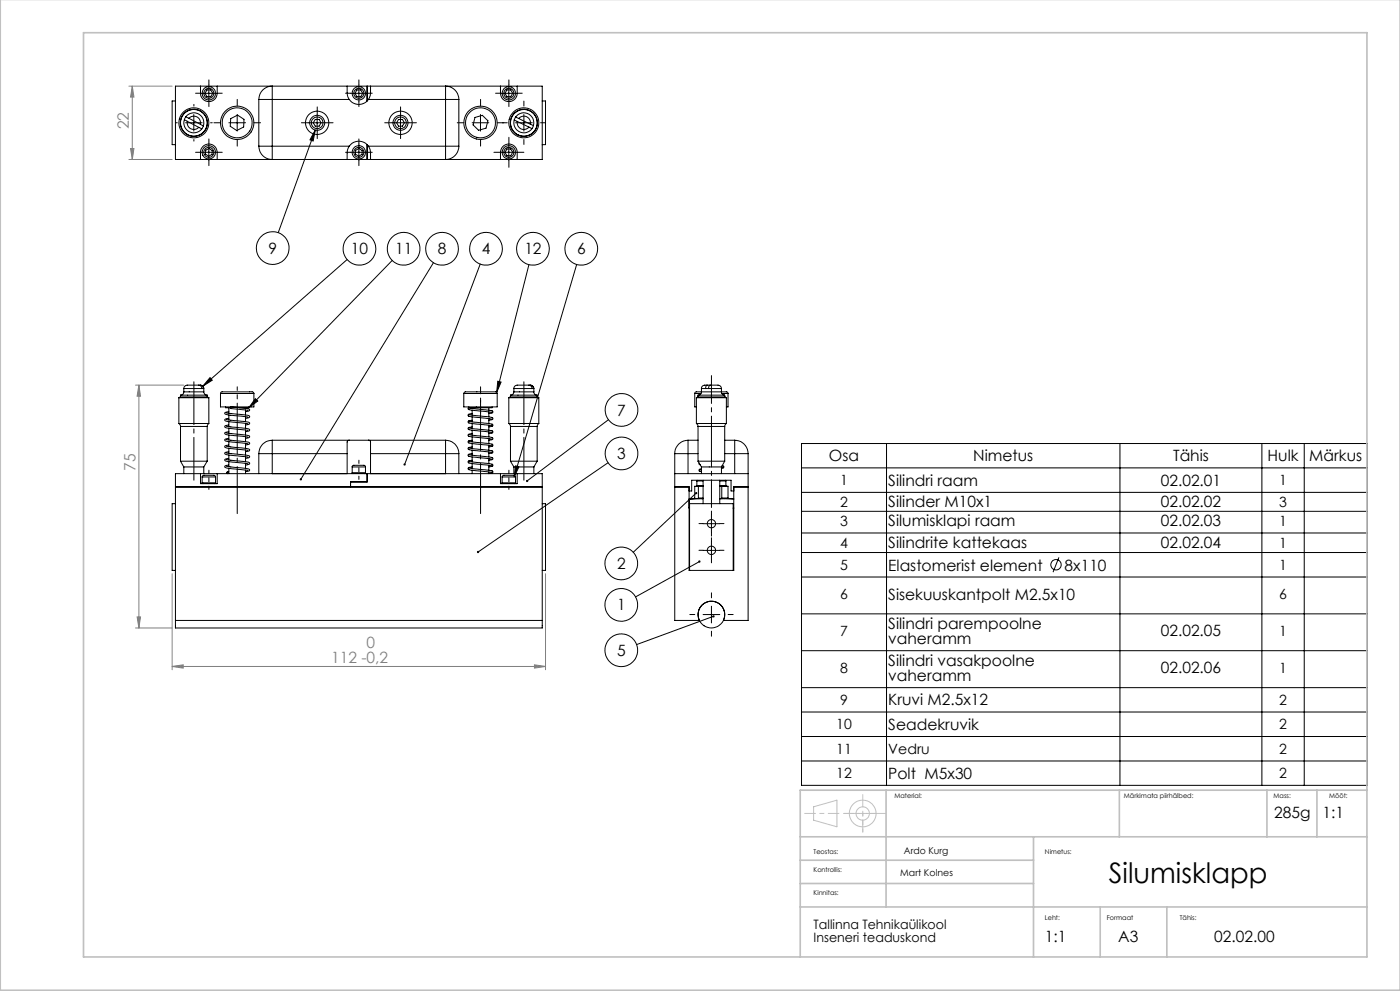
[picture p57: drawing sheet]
<svg xmlns="http://www.w3.org/2000/svg" width="420mm" height="297mm" viewBox="0 0 420 297" stroke-linecap="round" stroke-linejoin="round" font-family="sans-serif">
<defs><g id="words">
<text font-size="8.5" x="332.7" y="264.5">Silumisklapp</text>
<g font-size="4.7" fill="#808080">
<text x="38.7" y="38.7" transform="rotate(-90 38.7 38.7)">22</text>
<text x="40.7" y="141.1" transform="rotate(-90 40.7 141.1)">75</text>
<text x="110" y="194.2">0</text>
<text x="99.4" y="198.7">112 -0,2</text>
</g>
<g font-size="4.7">
<text x="80.5" y="76">9</text>
<text x="105.3" y="76.2">10</text>
<text x="118.5" y="76.2">11</text>
<text x="131.3" y="76.2">8</text>
<text x="144.5" y="76.2">4</text>
<text x="157.3" y="76.2">12</text>
<text x="173.1" y="76.2">6</text>
<text x="185.2" y="124.5">7</text>
<text x="185.2" y="137.6">3</text>
<text x="248.7" y="138.2">Osa</text>
<text x="292" y="138.2">Nimetus</text>
<text x="351.9" y="138.2">Tähis</text>
<text x="380.3" y="138.2">Hulk</text>
<text x="392.8" y="138.2">Märkus</text>
<text x="266.5" y="145.6">Silindri raam</text>
<text x="348.3" y="145.6">02.02.01</text>
<text x="266.5" y="152.1">Silinder M10x1</text>
<text x="348.3" y="152.1">02.02.02</text>
<text x="266.5" y="157.7">Silumisklapi raam</text>
<text x="348.3" y="157.7">02.02.03</text>
<text x="266.5" y="164.3">Silindrite kattekaas</text>
<text x="348.3" y="164.3">02.02.04</text>
<text x="185.1" y="170.5">2</text>
<text x="266.5" y="171">Elastomerist element</text>
<text x="319.4" y="171">8x110</text>
<text x="266.5" y="179.7">Sisekuuskantpolt M2.5x10</text>
<text x="185.1" y="183">1</text>
<text x="266.5" y="188.5">Silindri parempoolne</text>
<text x="348.3" y="190.7">02.02.05</text>
<text x="185.1" y="196.6">5</text>
<text x="266.5" y="193">vaheramm</text>
<text x="266.5" y="199.5">Silindri vasakpoolne</text>
<text x="348.3" y="201.8">02.02.06</text>
<text x="266.5" y="204">vaheramm</text>
<text x="266.5" y="211.4">Kruvi M2.5x12</text>
<text x="266.5" y="218.7">Seadekruvik</text>
<text x="266.5" y="233.4">Polt M5x30</text>
<text x="382.3" y="245.1">285g</text>
<text x="396.7" y="245.1">1:1</text>
<text x="313.5" y="282.2">1:1</text>
<text x="335.5" y="282.2">A3</text>
<text x="364.3" y="282.2">02.02.00</text>
</g>
<g font-size="4.2">
<text x="252.1" y="145.4">1</text>
<text x="383.8" y="145.4">1</text>
<text x="252.1" y="151.9">2</text>
<text x="383.8" y="151.9">3</text>
<text x="252.1" y="157.6">3</text>
<text x="383.8" y="157.6">1</text>
<text x="252.1" y="164.2">4</text>
<text x="383.8" y="164.2">1</text>
<text x="252.1" y="170.8">5</text>
<text x="383.8" y="170.8">1</text>
<text x="252.1" y="179.6">6</text>
<text x="383.8" y="179.6">6</text>
<text x="252.1" y="190.6">7</text>
<text x="383.8" y="190.6">1</text>
<text x="252.1" y="201.7">8</text>
<text x="383.8" y="201.7">1</text>
<text x="252.1" y="211.2">9</text>
<text x="383.8" y="211.2">2</text>
<text x="250.9" y="218.6">10</text>
<text x="383.8" y="218.6">2</text>
<text x="250.9" y="225.9">11</text>
<text x="266.5" y="225.9">Vedru</text>
<text x="383.8" y="225.9">2</text>
<text x="250.9" y="233.2">12</text>
<text x="383.8" y="233.2">2</text>
</g>
<g font-size="3.9">
<text x="244.1" y="278.4">Tallinna Tehnikaülikool</text>
<text x="244.1" y="282.2">Inseneri teaduskond</text>
</g>
<g font-size="2.8">
<text x="271.2" y="255.9">Ardo Kurg</text>
<text x="270.1" y="262.5">Mart Kolnes</text>
</g>
<g font-size="2">
<text x="268.4" y="239.3">Material:</text>
<text x="337.2" y="239.3">Märkimata piirhälbed:</text>
<text x="382.1" y="239.3">Mass:</text>
<text x="398.8" y="239.3">Mõõt:</text>
<text x="244.1" y="255.9">Teostas:</text>
<text x="313.5" y="255.9">Nimetus:</text>
<text x="244.1" y="261.4">Kontrollis:</text>
<text x="244.1" y="268.4">Kinnitas:</text>
<text x="313.5" y="275.6">Leht:</text>
<text x="332" y="275.6">Formaat</text>
<text x="354" y="275.6">Tähis:</text>
</g>
</g></defs>
<g fill="none" stroke="#000" stroke-width=".3">
<path d="M55.7 36.8h4.9M58.1 34.3v5M60.1 28h5.1M62.7 25.5v4.9M68.7 36.8h5M71.2 34.3v5M92.6 36.8h5M94.6 39l-.7 3.3-.9-.4zM94.6 39l-11.1 30.7M95.1 34.3v5M105.2 28h4.9M107.7 25.5v4.9"/>
<path d="M117.7 36.8h5M120.2 34.3v5M141.6 36.8h5M144.1 34.3v5M150.1 28h5.1M152.6 25.5v4.9M154.7 36.8h5M157.2 34.3v5M60.1 45.6h5.1M62.7 43.1v5.1M105.2 45.6h4.9M107.7 43.1v5.1"/>
<path d="M150.1 45.6h5.1M152.6 43.1v5.1M104.1 77.8l-43.2 37.9M117.7 78.1l-43.1 44.1M130 78.7l-39.8 64.9M144.1 79.1l-22.7 60.1M158.7 79.3l-9.7 38.3M173 79.3l-18.8 63.6M63 113.2l.7 .7-2.8 1.8zM76.6 119.5l.7 .7-2.7 2zM149.3 114.3l1 .2-1.3 3.1zM154.7 139.6l1 .3-1.5 3z"/>
<path d="M182.4 138.7l-39 26.7M182.5 125.8l-24.4 18.3M240.5 132.9h169.6v102.5h-169.6zM266 132.9v102.5M336 132.9v102.5M378.6 132.9v102.5M391.3 132.9v102.5M208.8 147.8l-18.8 17.7M210.9 156.9h5M213.4 154.4v5.1M240.5 147.6h169.6M240.5 153.2h169.6"/>
<path d="M240.5 159.7h169.6M240.5 140.2h169.6M209.8 168.3l-19.1 10.6M210.9 165h5M213.4 162.5v4.9M240.5 165.6h169.6M240.5 172.9h169.6M317.7 167l-1.8 4.5M210.9 184.2h5M213.4 181.7v5M214 184.7l-23 8.5M240.5 184h169.6"/>
<path d="M240.5 195h169.6M240.5 206.1h169.6M240.5 213.4h169.6M240.5 220.7h169.6M240.5 228.1h169.6"/>
<circle cx="81.8" cy="74.3" r="4.9"/>
<circle cx="107.8" cy="74.6" r="4.9"/>
<circle cx="121.1" cy="74.6" r="4.9"/>
<circle cx="132.6" cy="74.6" r="4.9"/>
<circle cx="145.8" cy="74.6" r="4.9"/>
<circle cx="159.9" cy="74.6" r="4.9"/>
<circle cx="174.4" cy="74.6" r="4.9"/>
<circle cx="186.5" cy="135.9" r="4.9"/>
<circle cx="186.5" cy="122.9" r="4.9"/>
<circle cx="186.4" cy="168.9" r="4.9"/>
<circle cx="316.8" cy="169.3" r="1.55"/>
<circle cx="186.4" cy="194.9" r="4.9"/>
<circle cx="186.4" cy="181.3" r="4.9"/>
</g>
<g fill="none" stroke="#c0c0c0" stroke-width=".3">
<path d="M244.1 241.8l7-2v8l-7-2z"/>
<circle cx="258.8" cy="243.8" r="4"/>
<circle cx="258.8" cy="243.8" r="2"/>
</g>
<g fill="none" stroke="#808080" stroke-width=".3">
<path d="M38.7 25.8h12.9M39.7 25.8v22M39.7 25.8l.5 3.3h-1zM38.7 47.8h12.9M39.2 44.5h1l-.5 3.3zM40.6 115.4h14.5M41.7 115.4l.5 3.3h-1.1zM41.7 115.4v72.8M51.6 171.9v28.8M163.7 171.9v28.8M40.6 188.2h11M41.1 184.9h1.1l-.5 3.3z"/>
<path d="M51.6 199.7l3.4-.5v1zM51.6 199.7h112.1M160.3 199.2l3.4 .5-3.4 .5z"/>
</g>
<path d="M213.4 152.1v-39.5" fill="none" stroke="#000" stroke-width=".3" stroke-dasharray="15.2 1.3 1.3 1.3" stroke-dashoffset="6.9"/>
<g fill="none" stroke="#000" stroke-width=".3" stroke-dasharray="15.2 1.3 1.3 1.3">
<path d="M53.2 36.8h-.5M58.2 31.8v-.5M60.2 27.9h-1.5M62.7 25.4v-1.5M62.7 30.4v1.5M63.2 36.8h.5M65.2 27.9h1.5M66.2 36.8h-2M71.2 31.8v-2M76.2 36.8h2M92.7 36.8h-2.3M95.2 34.3v-2.3"/>
<path d="M95.2 39.3v2.2M97.7 36.8h2.2M105.2 27.9h-1.5M107.7 25.4v-1.5M107.7 30.4v1.5M110.2 27.9h1.5M117.7 36.8h-2.3M120.2 34.3v-2.3M120.2 39.3v2.2M122.7 36.8h2.2M139.2 36.8h-2M144.2 31.8v-2"/>
<path d="M149.2 36.8h2M150.2 27.9h-1.5M152.2 36.8h-1.5M152.7 25.4v-1.5M152.7 30.4v1.5M155.2 27.9h1.5M157.2 31.8v-1.5M162.2 36.8h1.5M58.2 41.8v.5M60.2 45.6h-1.5M62.7 43.1v-1.5M62.7 48.1v1.5"/>
<path d="M65.2 45.6h1.5M71.2 41.8v2M105.2 45.6h-1.5M107.7 43.1v-1.5M107.7 48.1v1.5M110.2 45.6h1.5M144.2 41.8v2M150.2 45.6h-2M152.7 43.1v-2M152.7 48.1v2M155.2 45.6h2M157.2 41.8v1.5"/>
<path d="M210.9 156.9h-1.2M213.4 154.4v-1.2M213.4 159.4v1.3M215.9 156.9h1.3M210.9 164.9h-1.2M213.4 179.2v-1.5M213.4 162.4v-1.2M213.4 167.4v1.3M215.9 164.9h1.3M208.4 184.2h-1.5M213.4 189.2v1.5M218.4 184.2h1.5"/>
</g>
<path d="M144.2 123.9v-8" fill="none" stroke="#000" stroke-width=".3" stroke-dasharray="15.2 1.3 1.3 1.3" stroke-dashoffset="13.1"/>
<path d="M71.2 115.9v6" fill="none" stroke="#000" stroke-width=".3" stroke-dasharray="15.2 1.3 1.3 1.3" stroke-dashoffset="14.1"/>
<path d="M107.7 137.9v5.8M62.7 140.9v5.8M152.7 140.9v5.8" fill="none" stroke="#000" stroke-width=".3" stroke-dasharray="15.2 1.3 1.3 1.3" stroke-dashoffset="14.3"/>
<path d="M58.2 114.4v29.5M157.2 114.4v29.5" fill="none" stroke="#000" stroke-width=".3" stroke-dasharray="15.2 1.3 1.3 1.3" stroke-dashoffset="2.4"/>
<path d="M71.2 153.9v-32" fill="none" stroke="#000" stroke-width=".3" stroke-dasharray="15.2 1.3 1.3 1.3" stroke-dashoffset="1.1"/>
<path d="M144.2 153.9v-34" fill="none" stroke="#000" stroke-width=".3" stroke-dasharray="15.2 1.3 1.3 1.3" stroke-dashoffset=".1"/>
<path d="M241.4 243.8h10.3" fill="none" stroke="#c0c0c0" stroke-width=".3" stroke-dasharray="15.2 1.3 1.3 1.3" stroke-dashoffset="12"/>
<path d="M258.8 238.1v11.3" fill="none" stroke="#c0c0c0" stroke-width=".3" stroke-dasharray="15.2 1.3 1.3 1.3" stroke-dashoffset="11.5"/>
<path d="M258.8 249.4v-5.6" fill="none" stroke="#c0c0c0" stroke-width=".3" stroke-dasharray="15.2 1.3 1.3 1.3" stroke-dashoffset="14.3"/>
<path d="M262.8 243.8h-9.7" fill="none" stroke="#c0c0c0" stroke-width=".3" stroke-dasharray="15.2 1.3 1.3 1.3" stroke-dashoffset="12.3"/>
<path d="M253.1 243.8h12.7" fill="none" stroke="#c0c0c0" stroke-width=".3" stroke-dasharray="15.2 1.3 1.3 1.3" stroke-dashoffset="10.8"/>
<g fill="none" stroke="#c0c0c0" stroke-width=".5">
<path d="M.1 -.1v296.9h419.9M25 9.8h385.1v277h-385.1zM265.8 236.8v35M335.8 236.8v14M380.1 236.8v14M395.1 236.8v14M410.1 236.8h-170v50M240.1 250.8h170M240.1 257.8h70M310.1 250.8v36M240.1 271.8h170M240.1 264.8h70"/>
<path d="M330.1 271.8v15M350.1 271.8v15"/>
</g>
<path d="M63 113.2l.7 .7-2.8 1.8zM76.6 119.5l.7 .7-2.7 2zM121.1 139l.1 .5 .2-.3-.2 .3a.34 .34 0 0 0 .5-.4 .34 .34 0 0 0-.6-.1zM149.3 114.3l1 .2-1.3 3.1zM157.9 143.9v.5l.2-.3-.2 .3a.34 .34 0 0 0 .5 0 .34 .34 0 0 0 0-.5 .34 .34 0 0 0-.5 0zM143.2 165.2l-.1 .4 .3-.2-.3 .2a.34 .34 0 0 0 .5 .1 .34 .34 0 0 0 .1-.5 .34 .34 0 0 0-.5 0zM154.7 139.6l1 .3-1.5 3zM90 143.4v.5l.2-.3-.1 .3a.34 .34 0 0 0 .4 0 .34 .34 0 0 0 0-.5 .34 .34 0 0 0-.5 0zM208.6 147.5a.34 .34 0 0 0 0 .5 .34 .34 0 0 0 .5 0 .34 .34 0 0 0 0-.4l-.3 .2 .3-.2zM213.9 184.4a.33 .33 0 0 0-.2 .5 .33 .33 0 0 0 .5 .1 .33 .33 0 0 0 .1-.4l-.3 .1 .3-.2zM209.5 168.1a.34 .34 0 0 0 .3 .5 .34 .34 0 0 0 .3-.5l-.3 .2 .3-.2-.1-.1zM94.6 39l-.7 3.3-.9-.4z" fill="#000"/>
<g fill="#808080">
<path d="M160.3 199.2l3.4 .5-3.4 .5zM51.6 199.7l3.4-.5v1z"/>
<path d="M39.7 25.8l.5 3.3h-1zM39.2 44.5h1l-.5 3.3z"/>
<path d="M41.7 115.4l.5 3.3h-1.1zM41.1 184.9h1.1l-.5 3.3z"/>
</g>
<g fill="none" stroke="#000" stroke-width=".3">
<path d="M52.6 25.8h110.1v22h-110.1zM52.6 30.3h-1v13.1h1M55.3 35.9a2.99 2.99 0 0 0 1.5 3.6 2.99 2.99 0 0 0 3.7-.9M55.3 35.9l.9 .5M55.8 35a2.99 2.99 0 0 1 3.8-.8 2.99 2.99 0 0 1 1.4 3.5M55.8 35l.9 .5M55.8 35l-.5 .9M56.2 36.4a2 2 0 0 0 1 2.2 2 2 0 0 0 2.4-.4M56.2 36.4l3.4 1.8M56.7 35.5a2.02 2.02 0 0 1 2.4-.5 2.02 2.02 0 0 1 1 2.2M56.7 35.5l3.4 1.7M59.6 38.2l.9 .4"/>
<path d="M60.1 37.2l.9 .5M60.1 25.8a4.7 4.7 0 0 0 .5 3.5 2.51 2.51 0 0 0 2.8 1 2.51 2.51 0 0 0 1.8-2.3v-2.2M61 37.7l-.5 .9M62.1 26.9h1.1l.6 1.1-.6 1h-1.1l-.6-1zM69.2 35.6l2.1-1.1 1.9 1.3-.1 2.3-2.1 1-1.9-1.3zM77.6 29.8h4.1M77.6 29.8a3.9 3.9 0 0 1 4.1-3.9v3.9M77.6 29.8v14M81.7 29.8v14M81.7 29.8h23.1M94.6 35.8h1.1l.6 1-.6 1h-1.1l-.6-1zM104.1 25.8v.8a4.9 4.9 0 0 0 .7 3.2"/>
<path d="M104.8 29.8a3.5 3.5 0 0 0 5.7 0M107.1 26.9h1.1l.6 1.1-.6 1h-1.1l-.6-1zM110.1 25.8v4.5M110.5 29.8h23.2M111.2 25.8v.8a5.3 5.3 0 0 1-.7 3.2M119.6 35.8h1.1l.6 1-.6 1h-1.1l-.6-1zM133.7 29.8v-3.9a3.9 3.9 0 0 1 4 3.9M133.7 29.8h4M133.7 29.8v14M137.7 29.8v14M142.5 35.2l2.2-.6 1.7 1.6-.6 2.2-2.2 .6-1.7-1.6zM150.1 25.8a5.3 5.3 0 0 0 .5 3.5 2.51 2.51 0 0 0 2.8 1 2.51 2.51 0 0 0 1.8-2.3v-2.2"/>
<path d="M152.1 26.9h1.1l.6 1.1-.6 1h-1.1l-.6-1zM154.3 36a3 3 0 0 0 1.6 3.5 3 3 0 0 0 3.7-.9M154.3 36l.9 .4M154.7 35.1a3 3 0 0 1 3.7-1 3 3 0 0 1 1.6 3.5M154.7 35.1l.9 .4M154.7 35.1l-.4 .9M155.2 36.4a2 2 0 0 0 1.1 2.2 2 2 0 0 0 2.4-.5M155.2 36.4l3.5 1.7M155.6 35.5a2 2 0 0 1 2.4-.5 2 2 0 0 1 1.1 2.2M155.6 35.5l3.5 1.7M158.7 38.1l.9 .5M159.1 37.2l.9 .4"/>
<path d="M160 37.6l-.4 1M162.7 30.3h1v13.1h-1M60.1 47.8a4.7 4.7 0 0 1 .5-3.5 2.51 2.51 0 0 1 2.8-1 2.51 2.51 0 0 1 1.8 2.3v2.2M61.7 45l1-.5 1 .7-.1 1.1-1 .5-1-.6zM77.6 43.8h4.1M77.6 43.8a3.9 3.9 0 0 0 4.1 4v-4M81.7 43.8h23.1M104.8 43.8a3.5 3.5 0 0 1 5.7 0M104.8 43.8a8 8 0 0 0-.7 4M106.7 45l1-.5 1 .6-.1 1.1-1 .6-1-.6zM110.1 43.4v4.4M110.5 43.8a8 8 0 0 1 .7 4"/>
<path d="M110.5 43.8h23.2M133.7 43.8h4M133.7 43.8v4a3.9 3.9 0 0 0 4-4M150.1 47.8a5.3 5.3 0 0 1 .5-3.5 2.51 2.51 0 0 1 2.8-1 2.51 2.51 0 0 1 1.8 2.3v2.2M152.1 44.7h1.1l.6 .9-.6 1.1h-1.1l-.6-1.1zM53.7 119.2h9M53.7 119.2l.4-.2h8.1l.5 .2M53.7 119.2v7.7M54.2 118.4h8M54.2 118.4v.6M55.1 117.4a.96 .96 0 0 1-.9 1M55.1 117.4h6"/>
<path d="M55.1 116.4h5.4M55.1 116.4v1M59.6 115.4h-3.4a1.04 1.04 0 0 0-1.1 1M59.6 115.4l.7 .3 .2 .7M59.6 115.4l1 .2 .4 .8M60.3 115.5a.98 .98 0 0 1 .8 .9M60.5 116.4h.5M61 116.4h.1M61.1 117.4a1.02 1.02 0 0 0 1.1 1M61.1 116.4v1M62.2 118.4v.6M62.7 119.2v7.7"/>
<path d="M66.1 117.9l.5-.5h9.1l.5 .5M66.1 117.9v4.1h10.1v-4.1M66.1 117.9h10.1M139.1 117.9l.5-.5h9.1l.5 .5M139.1 117.9v4.1h10.1v-4.1M139.1 117.9h10.1M152.6 119.2l.5-.2h8.1l.4 .2M152.6 119.2h9M152.6 119.2v7.7M153.1 118.4h8M153.1 118.4v.6M154.2 117.4a1.02 1.02 0 0 1-1.1 1"/>
<path d="M154.2 117.4h6M154.2 116.4h5.4M154.2 116.4v1M158.7 115.4h-3.5a.99 .99 0 0 0-1 1M158.7 115.4l.6 .3 .3 .7M158.7 115.4h.4M159.1 115.4l.7 .4 .2 .6M159.3 115.5l.7 .4 .2 .5M159.6 116.4h.4M160 116.4h.2M160.2 117.4a.96 .96 0 0 0 .9 1M160.2 116.4v1"/>
<path d="M161.1 118.4v.6M161.6 119.2v7.7M208.4 117.9v4.1h.5M208.4 117.9h1.9M208.9 119.2l.4-.2h8.2l.4 .2M208.9 119.2h9M208.9 119.2v7.7M209.4 118.4h8M209.4 118.4v.6M210.4 117.4h-1.6l-.4 .5M210.4 117.4a1.02 1.02 0 0 1-1 1M210.4 117.4h6"/>
<path d="M210.4 116.4h1.3M210.4 116.4v1M211.7 116.4h.9M212.1 115.4h-.6a.99 .99 0 0 0-1.1 1M212.1 115.4l-.3 .3-.1 .7M212.1 115.4h.9M212.6 116.4h3.8M213 115.4h2.4a1.04 1.04 0 0 1 1 1M213 115.4l-.3 .4-.1 .6M216.4 117.4h1.6l.4 .5M216.4 117.4a.96 .96 0 0 0 1 1M216.4 116.4v1"/>
<path d="M216.6 117.9h1.8M217.4 118.4v.6M217.9 119.2v7.7M218.4 117.9v4.1h-.5M53.7 126.9l.5 .9M53.7 126.9h9M54.2 138.2h8M54.2 127.8h8M54.2 127.8v10.4M54.2 138.2l.9 1.7M55.1 139.9h6M55.1 139.9v2.1"/>
<path d="M61.1 139.9v2.1M62.2 127.8v10.4M62.2 138.2l-1.1 1.7M62.7 126.9l-.5 .9M67.7 122v.2h1.4M67.9 125.8l5.5 .5 1.5 .4-.1 .4-1.1 .3M67.9 123.8l4.5 .4a3.5 3.5 0 0 1 2.5 .6l-.1 .3-1.1 .3M67.9 127.7l5.9 .7 1.1 .4-.1 .3-1.1 .3M67.9 129.7l5.9 .7 1.1 .4-.1 .3-1.1 .3M67.9 131.8l4.5 .5a3.5 3.5 0 0 1 2.5 .5l-.1 .3-1.1 .3M67.9 133.7l5.5 .6 1.5 .5-.1 .3-1.1 .3M67.9 135.7l5.9 .7 1.1 .4-.1 .3-1.1 .3"/>
<path d="M67.9 137.8l4.5 .5a3.5 3.5 0 0 1 2.5 .5l-.1 .3-1.1 .3M67.9 139.7l5.5 .6 1.5 .5-.1 .3-1.1 .3M68.7 123.4l-1 .2-.3 .3a13.9 13.9 0 0 0 5.4 .9l1.6 .2M68.7 125.4h-.2a.66 .66 0 0 0-1 .6l1 .4 5.9 .6M68.7 127.4a.95 .95 0 0 0-1.3 .5l.6 .4 6.4 .7M68.7 129.4l-1 .2-.3 .3 .6 .4 6.4 .7M68.7 131.4h-.2a.74 .74 0 0 0-1.1 .5l.3 .3 .8 .2 5.9 .6M68.7 133.4a.95 .95 0 0 0-1.3 .5l1.1 .5 5.9 .6M68.7 135.4a.95 .95 0 0 0-1.3 .5l.6 .4 6.4 .7M68.7 137.4h-.2a.74 .74 0 0 0-1.1 .5l.3 .3 .8 .2 5.9 .6M68.7 139.4a.95 .95 0 0 0-1.3 .5l1.1 .5 5.9 .6M68.7 122.2v1.7"/>
<path d="M68.7 124.4v1.5M68.7 126.4v1.5M68.7 128.4v1.5M68.7 130.4v1.5M68.7 132.4v1.5M68.7 134.4v1.5M68.7 136.4v1.5M68.7 138.4v1.5M72 122.2l1.8 .2 1.1 .4-.1 .3-1.1 .3M73.7 122.2v.2M73.7 122.9v1.5M73.7 124.9v1.5"/>
<path d="M73.7 126.9v1.5M73.7 128.9v1.5M73.7 130.9v1.5M73.7 132.9v1.5M73.7 134.9v1.5M73.7 136.9v1.5M73.7 138.9v1.5M74.6 122v.2l-5.5-.1 .1 .3 5.2 .6M77.6 136h4.1M77.6 136v6M81.7 131.9v4.1M81.7 131.9a4 4 0 0 0-4.1 4.1"/>
<path d="M81.7 131.9h23.1M81.7 136h22.4M81.7 136v6M104.1 136v6M104.8 131.9l-.6 .2-.1 .4v3.5M104.8 131.9h5.7M105.7 139.9v-.2a6.2 6.2 0 0 1 3.4-.3l.3 .1 .2 .4M105.7 139.9h3.9M105.7 139.9v1.8M109.6 139.9v1.8M110.5 131.9l.6 .2 .1 .4v3.5M110.5 131.9h23.2"/>
<path d="M111.2 136h22.5M111.2 136v6M133.7 136h4M133.7 131.9v4.1M133.7 131.9a4 4 0 0 1 4 4.1M133.7 136v6M137.7 136v6M140.6 124.7l7 1M140.6 126.7l7 1M140.6 128.7l7 1M140.6 130.7l7 1M140.6 132.7l7 1"/>
<path d="M140.6 134.7l7 1M140.6 136.7l7 1M140.6 138.7l7 1M140.6 122.7l7 1M140.7 122.2l-.3 .3 .3 .3M140.7 122v.2M140.7 124.2l7 1M140.7 128.2l7 1M140.7 130.2l7 1M140.7 134.2l7 1M140.7 136.2l7 1M140.7 124.1l-.3 .4 .3 .3"/>
<path d="M140.7 128.1l-.3 .4 .3 .3M140.7 130.1l-.3 .4 .3 .3M140.7 134.1l-.3 .4 .3 .3M140.7 136.1l-.3 .4 .3 .3M140.7 122.2l7 1M140.7 126.7l-.3-.2 .3-.3 7 1M140.7 132.7l-.3-.2 .3-.3 7 1M140.7 138.7l-.3-.2 .3-.3 7 1M141.6 122.2v.2M141.6 122.9v1.5M141.6 125v1.4M141.6 126.9v1.5"/>
<path d="M141.6 128.9v1.5M141.6 130.9v1.5M141.6 132.9v1.5M141.6 134.9v1.6M141.6 136.9v1.5M141.6 138.9v1.5M141.7 123.9l-1.1 .3M141.7 125.9l-1.1 .3M141.7 127.9l-1.1 .3M141.7 129.9l-1.1 .3M141.7 131.9l-1.1 .3M141.7 133.9l-1.1 .3"/>
<path d="M141.7 136l-1.1 .2M141.7 137.9l-1.1 .3M141.7 139.9l-1.1 .3M146.6 122.2v.7M146.6 123.4v1.6M146.6 125.4v1.6M146.6 127.5v1.4M146.6 129.4v1.5M146.6 131.4v1.6M146.6 133.5v1.4M146.6 135.5v1.4M146.6 137.4v1.6"/>
<path d="M146.6 139.4v1.5M147.6 125.1l.3 .3-.3 .4M147.6 127.1l.3 .3-.3 .4M147.6 129.1l.3 .3-.3 .4M147.6 131.1l.3 .3-.3 .4M147.6 133.1l.3 .3-.3 .4M147.6 135.1l.3 .3-.3 .4M147.6 137.1l.3 .3-.3 .4M147.6 139.1l.3 .3-.3 .4M147.6 123.1l.3 .3-.3 .4M147.6 122v.2h-6.9M147.7 125.7l-1.1 .2"/>
<path d="M147.7 127.7l-1.1 .2M147.7 129.7l-1.1 .2M147.7 131.7l-1.1 .2M147.7 133.7l-1.1 .2M147.7 135.7l-1.1 .2M147.7 137.7l-1.1 .2M147.7 139.7l-1.1 .2M147.7 123.7l-1.1 .2M152.6 126.9l.5 .9M152.6 126.9h9M153.1 138.2h8M153.1 127.8h8"/>
<path d="M153.1 127.8v10.4M153.1 138.2l1.1 1.7M154.2 139.9h5.9M154.2 139.9v2.1M160.1 139.9h.1M160.2 139.9v2.1M161.1 127.8v10.4M161.1 138.2l-.9 1.7M161.6 126.9l-.5 .9M202.4 136h4M202.4 136v49.9h7.4a4 4 0 0 1 3.6-5.7 4 4 0 0 1 3.7 5.7h7.3v-49.9M206.4 131.9v4.1"/>
<path d="M206.4 131.9a4 4 0 0 0-4 4.1M206.4 131.9h3M206.4 136h3M206.4 136v6M208.9 126.9l.5 .9M208.9 126.9h9M209.4 138.2h8M209.4 127.8h8M209.4 127.8v10.4M209.4 138.2l1 1.7M209.7 138.8v.3l.3 .2M209.9 139.2l.1 .1"/>
<path d="M210.4 139.9h6M210.4 139.9v2.1M216.4 139.9v2.1M216.6 139.6l.4 .1M216.9 139.6l.3 .3-.3 .3M217.4 131.9h3M217.4 136h3M217.4 127.8v10.4M217.4 138.2l-1 1.7M217.9 126.9l-.5 .9M220.4 131.9v4.1M220.4 131.9a4 4 0 0 1 4 4.1"/>
<path d="M220.4 136h4M220.4 136v6M52.6 145.9h110.1M52.6 151h-1v20h1M60.1 142h5.1M60.1 142h-7.5v43.9M60.1 142v3h5.1v-3M60.6 142.9l.5-.5h3.1l.5 .5M60.6 144.7l.3 .3M60.6 142.9h4.1M60.6 144.7h4.1M60.6 142.9v1.8"/>
<path d="M64.7 144.7l-.3 .3M64.7 142.9v1.8M65.2 142h84.9M68.7 141.9h-.4M68.7 141.4l-.5 .1M68.7 140.4v1.6M73.7 140.9v1.1M105.7 141.7l.2 .3M105.7 141.7h3.9M109.6 141.7l-.2 .3M110.1 142v2.4h-4.9v1.5M140.6 140.7l7 1"/>
<path d="M140.7 140.2l7 1M140.7 140.1l-.3 .4 .3 .3M141.6 140.9v1.1M146.6 141.5v.5l1.1-.3M147.6 141.1l.3 .3-.3 .4M150.1 142h5.1M150.1 142v3h5.1v-3M150.6 142.9l.5-.5h3.1l.5 .5M150.6 144.7l.3 .3M150.6 142.9h4.1M150.6 144.7h4.1M150.6 142.9v1.8"/>
<path d="M154.7 144.7l-.3 .3M154.7 142.9v1.8M155.2 142h7.5v43.9M162.7 151h1v20h-1M202.4 145.9h4.3v25.1h13.4v-25.1h4.3M202.4 142h22M206.7 152.4h.2M206.7 149.4h3.7M206.7 147.1h.8v-3.2h11.8v3.2h.8M206.7 152.1h.2M209.1 145.6l-.2 .1M209.1 144.1h1.8"/>
<path d="M209.1 145.6h1.8M209.1 144.1v1.5M209.2 143.9l-.1 .2M209.5 145.7h-1.1v3.7M209.5 145.7v3.6h1.4M209.5 145.7h1.4M209.9 141.2l.5 .2M210 140.7l.4 .2M210 140.6l-.3 .3v.2l.3 .1M210.4 149.4l-3.7 .3M210.4 149.4h.5M210.4 149.4l.5 .1"/>
<path d="M210.4 140.5l-.5 .2M210.9 143.9v7.1M215.9 149.4h1.4M215.9 145.7h.6M215.9 144.1h1.9M215.9 145.6h1.9M215.9 143.9v7.1M216.4 140l.5 .2M216.5 145.7v3.6h1.9M216.5 145.7h1.9v3.7M217 140.2l-.6 .2M217.3 149.4l2.8 .2"/>
<path d="M217.3 149.4h2.8M217.3 149.4l-1.4 .1M217.7 143.9l.1 .2M217.8 145.6l.2 .1M217.8 144.1v1.5M220 152.2h.1M220 152.4h.1M206.9 171v-20h13.1v20M52.6 185.9v2.3h110.1v-2.3M52.6 185.9h110.1"/>
<circle cx="58.2" cy="36.8" r="4.5"/>
<circle cx="58.2" cy="36.8" r="4.1"/>
<circle cx="58.2" cy="36.8" r="4"/>
<circle cx="62.6" cy="28" r="1.5"/>
<circle cx="62.7" cy="28" r="2.01"/>
<circle cx="71.2" cy="36.8" r="4.5"/>
<circle cx="71.2" cy="36.8" r="5"/>
<circle cx="95.1" cy="36.8" r="2.26"/>
<circle cx="95.1" cy="36.8" r="3.5"/>
<circle cx="95.2" cy="36.8" r="1.74"/>
<circle cx="107.7" cy="28" r="1.5"/>
<circle cx="107.7" cy="28" r="2"/>
<circle cx="120.1" cy="36.8" r="1.75"/>
<circle cx="120.2" cy="36.8" r="2.26"/>
<circle cx="120.2" cy="36.8" r="3.5"/>
<circle cx="144.2" cy="36.8" r="5"/>
<circle cx="144.2" cy="36.8" r="4.5"/>
<circle cx="152.6" cy="28" r="2.01"/>
<circle cx="152.7" cy="28" r="1.49"/>
<circle cx="157.1" cy="36.8" r="4"/>
<circle cx="157.2" cy="36.8" r="4.5"/>
<circle cx="157.2" cy="36.8" r="4.1"/>
<circle cx="62.6" cy="45.7" r="2"/>
<circle cx="62.7" cy="45.7" r="1.5"/>
<circle cx="107.7" cy="45.7" r="1.5"/>
<circle cx="107.7" cy="45.7" r="2"/>
<circle cx="152.6" cy="45.7" r="2"/>
<circle cx="152.7" cy="45.7" r="1.49"/>
<circle cx="68.2" cy="141.7" r=".23"/>
<circle cx="213.4" cy="156.9" r="1.24"/>
<circle cx="213.4" cy="164.9" r="1.24"/>
<circle cx="213.4" cy="184.2" r="4"/>
</g>
<use href="#words"/>
</svg>
